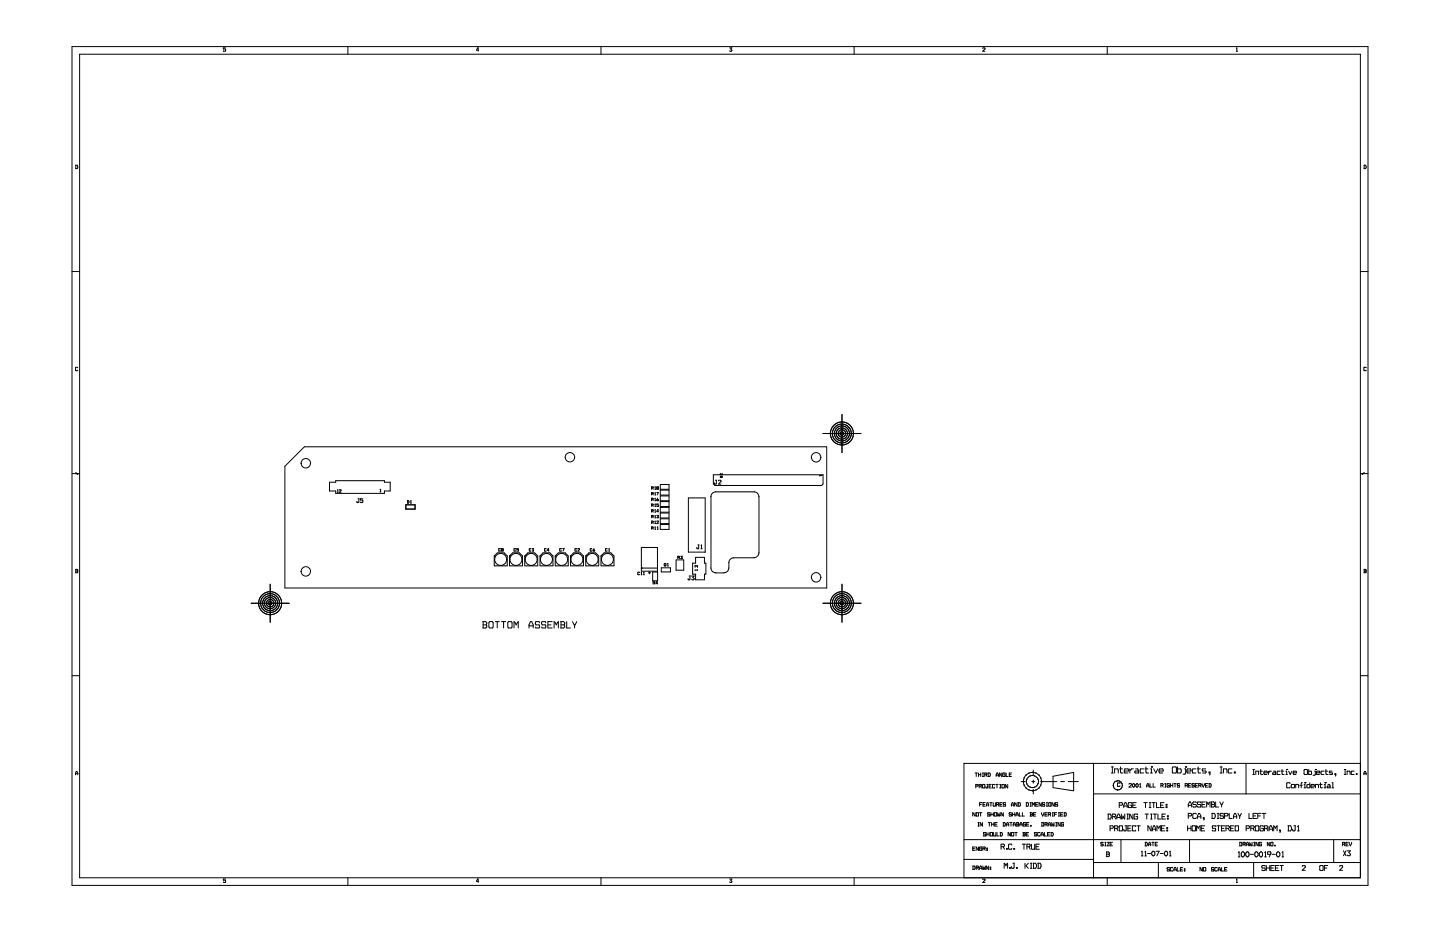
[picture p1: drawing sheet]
<svg xmlns="http://www.w3.org/2000/svg" width="432mm" height="279mm" viewBox="0 0 432 279" stroke-linecap="round" stroke-linejoin="round" font-family="sans-serif">
<g fill="none" stroke="#000" stroke-width=".3">
<path d="M21.6 14h388.6v251.4h-388.6zM23.9 16.3h384v246.8h-384zM67.6 14.4h-.6v.3l.6 .2v.5l-.6-.2M104.3 14v2.3M143.6 15h-.7l.3-.6h.2v1M180.2 14v2.3M218.8 14.4h.7l-.4 .3 .4 .5-.2 .2-.5-.2M256.1 14v2.3M294.7 14.5l.6-.1 .1 .3-.7 .7h.7M332 14v2.3M370.8 14.5l.1-.1v1M370.8 15.4h.3"/>
<path d="M22.6 49.5h.6l.1 .4-.1 .6h-.6M22.7 49.5v1M409 49.5h.5l.2 .4-.2 .6h-.5M409.1 49.5v1M21.6 81.4h2.3M407.9 81.4h2.3M23.3 110.3l-.1-.2-.6 .2 .1 .8 .6-.1M409.7 110.3l-.1-.2-.6 .2 .1 .8 .6-.1M91.3 133.9h156.6v42.4h-162.5v-36.5zM172.3 137.1a1.42 1.42 0 0 1-2.1 1.1 1.42 1.42 0 0 1-.2-2.4 1.42 1.42 0 0 1 2.3 .9v.4M243.3 137.1a1.42 1.42 0 0 1 1.4-1.4 1.42 1.42 0 0 1 1.4 1.4 1.4 1.4 0 0 1-1.4 1.4 1.4 1.4 0 0 1-1.4-1.4M246.8 130h11.4"/>
<path d="M252.5 124.2v11.5M21.6 142h2.3M98.8 144.6h1.9v-.5h14.6v.5h1.7v2.6h-1.7v.7h-14.6v-.7h-1.9zM101.2 146.9l.1-.1v.8M101.2 147.6h.2M101.8 146.9l.4-.1 .1 .3-.5 .5h.5M107.3 149.5h.4M107.6 149.5l-.1 1.2h-.4l-.1-.4M108.8 149.5h-.7v.4l.7 .2-.1 .6-.6-.2M114 147.4h.2M114 146.8l.1-.1v.7M121.7 151.3h2.8v1.3h-2.8z"/>
<path d="M122.1 150.1h.4l.1 .2-.1 .5h-.4M122.2 150.1v.7M123.1 150.8h.3M123.1 150.2l.1-.1v.7M195.4 151.5h.3M195.4 156.6h.3M195.4 146.3h.3M195.4 158.3h.3M195.4 153.2h.3M195.4 154.9h.3M195.4 149.7h.3M195.4 148h.3"/>
<path d="M195.7 151.5l.2 .3M195.7 156.6l.2 .4M195.7 146.3l.2 .4M195.7 158.3l.2 .4M195.7 153.2l.2 .3M195.7 154.9l.2 .3M195.7 149.7l.2 .4M195.7 148l.2 .4M195.7 146.3v-.4h-.3v.8M195.7 148v-.3h-.3v.7M195.7 149.7v-.3h-.3v.7M195.7 151.5v-.4h-.3v.7"/>
<path d="M195.7 153.2v-.4h-.3v.7M195.7 154.9v-.4h-.3v.7M195.7 156.6v-.4h-.3v.8M195.7 158.3v-.4h-.3v.8M196.4 146.7h.2M196.4 157h.2M196.4 155.2h.2M196.4 153.5h.2M196.4 150.1h.2M196.4 158.7h.2M196.4 151.2l.1-.1v.7M196.4 146l.1-.1v.8"/>
<path d="M196.4 147.8l.1-.1v.7M196.4 149.5l.1-.1v.7M196.4 152.9l.1-.1v.7M196.4 154.6l.1-.1v.7M196.4 156.3l.1-.1v.8M196.4 158.1l.1-.2v.8M196.4 151.8h.2M196.4 148.4h.2M196.9 156.3l.5-.1v.3l-.5 .5h.5M196.9 154.5h.5l-.2 .3 .2 .4h-.5M196.9 147.7h.5l-.3 .7M197 146.3v.4h.4v-.4"/>
<path d="M197 146.3v-.4h.4v.4M197 146.3h.4M197.1 158.7h.2M197.1 158.1l.1-.2v.8M197.2 149.4l-.3 .6 .5 .1v-.4h-.4M197.4 151.1h-.5v.2l.5 .2v.3l-.5-.1M197.4 153.3h-.5l.3-.5 .1 .7M198 145.2h2.6v1.5h-2.6zM198 146.9h2.6v1.5h-2.6zM198 148.7h2.6v1.4h-2.6zM198 150.4h2.6v1.4h-2.6zM198 152.1h2.6v1.4h-2.6z"/>
<path d="M198 153.8h2.6v1.5h-2.6zM198 155.5h2.6v1.5h-2.6zM198 157.2h2.6v1.5h-2.6zM206.4 149.3h5.1v16.2h-5.1zM213.9 142.3h32.9v2.8l-.4 .4h-32l-.5-.4zM214.5 144h.4M214.8 144l-.1 1.1h-.4l-.1-.4M215.4 144.2l.1-.2h.6l.1 .4-.8 .7h.8M216 142.9l.4-.1 .2 .2-.4 .2zM216.1 141.9v.5M216.6 141.9v.5l-.2-.2-.2 .2M227.5 148.9a1.42 1.42 0 0 0-1.4-1.5h-11.5a1.43 1.43 0 0 0-1.4 1.5v21.4a1.41 1.41 0 0 0 1.4 1.4"/>
<path d="M227.6 148.9v16.9M245.8 142.5v.2M246.3 142.5l.1 .1h-.6M407.9 142h2.3M22.6 170.7h.6v.5M22.7 171.2h.5M22.7 170.7v1M23.2 171.2v.5h-.6M81 175.1v11.5M148.2 166.7h.1M149.1 165.7h2.1l.9 1v2.9h-3.9v-2.9zM150 164.6h-.4v.6l.4-.1"/>
<path d="M150.5 164.8v-.3h.3v.3M150.5 164.8v.4h.3v-.4M150.5 164.8h.3M152.8 166.7h.1M152.8 166.7l.9-1h2l1 1v2.9h-3.9zM154.6 164.6h-.5l.1 .6 .4-.1M155.4 164.5h-.4v.2l.4 .1v.4l-.4-.1M157.4 166.7h.1M158.3 165.7h2l.9 1v2.9h-3.8v-2.9zM159.2 164.6h-.5v.6l.5-.1M159.6 164.5h.4l-.2 .2 .1 .5-.3-.1M161.9 166.7h.1"/>
<path d="M162.9 165.7h2l.9 1v2.9h-3.9v-2.9zM163.7 164.6h-.4v.6l.4-.1M164.6 165h-.5l.3-.5 .1 .7M166.5 166.7h.1M167.4 165.7h2.1l.9 1v2.9h-3.9v-2.9zM168.3 164.6h-.4v.6l.4-.1M168.7 164.5h.5l-.4 .7M171.1 166.7h.1M172 165.7h2l1 1v2.9h-3.9v-2.9zM172.9 164.6h-.5l.1 .6 .4-.1M173.3 164.6l.4-.1v.2l-.4 .5h.4M175.6 166.7h.1"/>
<path d="M176.6 165.7h2l.9 1v2.9h-3.9v-2.9zM177.5 164.6h-.5v.6l.5-.1M178.1 164.5l-.3 .6 .5 .1v-.4h-.4M180.2 166.7h.1M181.1 165.7h2.1l.9 1v2.9h-3.9v-2.9zM182 164.6h-.4v.6l.4-.1M182.5 165.2h.3M182.5 164.6l.2-.1v.7M191.8 171.7h-.5v.5h.5M192.2 172.3h.3M192.2 171.7l.2-.2v.8M192.3 164.1h4.8v7.1h-4.8z"/>
<path d="M192.3 170.3h4.8M193 172.3h.2M193 171.7l.1-.2v.8M194.4 171.7h.7M194.7 171.4v.6M195.7 171.5h1.5v2.6h-1.5zM195.8 174.8h.4M196.2 174.8l.1 .3M196.2 174.8v-.4h-.4v.7M197.2 174.9h-.5l.2-.5 .2 .7M198.3 170.2h2.7v1.2h-2.7zM199.3 168.9l.4 .1-.2 .7-.3-.2z"/>
<path d="M199.4 169.4l.3 .3M200.2 169.7h.2M200.2 169l.1-.1v.8M202.7 167.9h2.3v3h-2.3zM203.2 167.1h.4M203.6 167.1l.2 .4M203.6 167.1v-.3h-.4v.7M204.1 166.8h.5l-.3 .2 .3 .4h-.5M206.6 172.7h.4M206.9 172.7l-.1 1.1h-.4l-.1-.4M207.4 172.7h.8l-.5 .4 .5 .6-.3 .1-.5-.1M208.6 167.1h2.6v1.7h.5v3.3h-.5v1.7h-2.6v-1.7h-.9v-3.3h.9z"/>
<path d="M209.2 170.9h-.8l.1 .1M209.2 169.5v.5l-.5-.5h-.3l.1 .5M209.2 170.8v.2M209.3 163.4h.3M209.5 163.4l-.1 1.1h-.4v-.4M210.2 164.5h.4M210.2 163.5l.2-.1v1.1M214.6 171.7h2.5M218.5 170.3a1.41 1.41 0 0 1-1.4 1.4M226.1 167.2h-6.1a1.43 1.43 0 0 0-1.4 1.5v1.6M227.5 165.8a1.41 1.41 0 0 1-1.4 1.4M243.3 173.1a1.42 1.42 0 0 1 1.4-1.4 1.42 1.42 0 0 1 1.4 1.4 1.4 1.4 0 0 1-1.4 1.4 1.4 1.4 0 0 1-1.4-1.4"/>
<path d="M252.5 175.1v11.5M409 170.7h.5l.1 .5M409.1 171.2h.5M409.1 170.7v1M409.6 171.2l-.1 .5h-.5M75.3 180.8h11.4M144.7 186.4h1l.3 .3-.2 .6M144.9 187.3h.9M144.9 186.4v1.9M145.8 187.3l.2 .7-.3 .3h-1M146.8 186.4h.9l.2 .3-.2 1.6h-.9l-.2-.3zM148.5 186.4h1.2"/>
<path d="M149.1 186.4v1.9M150.4 186.4h1.2M151 186.4v1.9M152.4 186.4h1l.1 .3-.1 1.6h-1l-.1-.3zM154.1 188.3v-1.9l.7 .9 .6-.9v1.9M158.6 188.3v-1l.5-.9h.3l.5 .9v1M158.6 187.6h1.3M161.8 186.7l-.2-.3h-.9l-.2 .3 .2 .6h.9l.2 .7-.2 .3h-.9l-.2-.3M163.7 186.7l-.2-.3h-.9l-.2 .3 .2 .6h.9l.2 .7-.2 .3h-.9l-.2-.3M164.3 187.3h.9M165.6 186.4h-1.3v1.9h1.3M166.2 188.3v-1.9l.6 .9 .6-.9v1.9"/>
<path d="M168.1 186.4h.9l.3 .3-.1 .6M168.2 187.3h1M168.2 186.4v1.9M169.2 187.3l.1 .7-.3 .3h-.9M169.9 186.4v1.9h1.2M171.7 186.4l.5 .9h.3l.4-.9M172.3 187.3v1M246.8 180.8h11.4M21.6 202.6h2.3M407.9 202.6h2.3M22.6 232.3l.3-1h.2l.2 .5v.5M22.6 231.9h.7"/>
<path d="M292.4 231.7h.7M292.6 235.7h.5l.2-.4-.7-.1v1M292.7 231.7v1.1M293.4 231.7v1.1M293.4 232.2h.7M293.6 235.7h.6l.1-.4-.7-.1v1M294 235.7l.3 .5M294.1 231.7v1.1M294.6 231.7h.3M294.6 232.8h.3M294.7 235.2h.6v1h-.6zM294.8 231.7v1.1"/>
<path d="M295.3 232.2h.4l.3-.3-.7-.2v1.1M295.7 232.2l.3 .6M295.9 235.2h.3M296.2 235.2l-.1 1h-.4v-.4M296.2 231.7h.6l.2 .4-.2 .7h-.6M296.3 231.7v1.1M296.6 235.7h.5M297.3 235.2h-.7v1h.7M298.3 235.3l-.1-.1-.6 .1 .1 .9h.5l.1-.2M298.6 235.2h.7M298.7 232.8l.3-1.1 .4 .5v.6M298.7 232.4h.7"/>
<path d="M299 235.2v1M299.8 235.2h.3M299.8 236.2h.3M300 235.2v1M300.4 231.7v1.1l-.7-1.1v1.1M300.5 235.2h.6v1h-.6zM301.4 231.9l-.1-.2-.6 .2 .1 .9h.5l.1-.6h-.4M301.7 231.7v1.1h.6M302.2 235.2v1l-.7-1v1M302.6 232.2h.5M303.3 231.7h-.7v1.1h.7M306.2 234.3h1.1"/>
<path d="M306.9 234.3h.1M306.9 234.3a2.74 2.74 0 0 0 2.7 2.7M309.4 234.3h.9M309.6 231.6a2.68 2.68 0 0 1 2.7 2.7M309.6 231.6h.1M309.6 231.6a2.74 2.74 0 0 0-2.7 2.7M309.6 237.1h.1M309.8 230.9v1.4M309.8 233.8v1M309.8 236.6v1.4M312.1 234.3h4.8M312.3 234.3a2.67 2.67 0 0 1-2.7 2.7"/>
<path d="M312.3 234.3h.1M315.8 232.7l6.1-1.1v5.5l-6.1-1zM318.1 234.3h1.1M320.3 234.3h3M327.9 238h80M327.9 228.9v34.2M333.2 231.7h.6M333.2 229.9h.6M333.5 229.9v1.8M334 236l.4 .5 .6 .3 1.2-.4M334.2 231.7v-1.2h1l.1 1.2M335.2 234.1l.7 .2 .5 .5 .1 .6-.1 .6"/>
<path d="M335.2 234.1l-.7 .2-.4 .3-.2 .7v.7M335.7 230.5h.9M335.8 234.9l-.1-.2-.6 .2 .1 .9h.5l.1-.3M336 229.9v1.5l.2 .3h.6M336.4 236l-.3 .4M337.1 231.1h1.3l-.2-.6h-.9l-.2 .3 .2 .9h.9M338.5 235.1l.1-.2h.6l.1 .4-.8 .7h.8M338.8 230.5v1.2M339.9 234.9l.4 .4-.3 .7-.4-.4zM339.9 230.5h-.6l-.2 .3h-.3M340.5 230.5h.7l.3 1.2h-1.1l-.2-.3 .2-.3h.9M340.8 234.9l.5 .4-.3 .7-.4-.4z"/>
<path d="M341.8 236h.3M341.8 235.1l.1-.2v1.1M342.9 230.5h-.9l-.1 .3 .1 .9h.9M343.3 230.5h1M343.6 229.9v1.5l.2 .3h.6M343.8 236l.3-1.1 .5 .6v.5M343.8 235.6h.8M344.8 234.9v1.1h.6M345 230.5h.3v1.2M345 231.7h.6M345.3 229.9h.1M345.8 234.9v1.1h.6"/>
<path d="M345.9 230.5l.7 1.2 .6-1.2M347.6 231.1h1.2l-.1-.6h-1l-.1 .3 .1 .9h1M348.1 235.5h.5l.2-.4-.2-.2h-.5v1.1M348.5 235.5l.3 .5M349.3 234.9h.3M349.3 236h.3M349.5 234.9v1.1M350.6 235.1v-.2h-.5l-.1 .9 .6 .2v-.5h-.3M351 235.5h.7M351 234.9v1.1M351.7 229.9h.9l.2 .3-.2 1.5h-.9zM351.7 234.9v1.1"/>
<path d="M352 234.9h.7M352.3 234.9v1.1M353.1 229.9v1.8h.9l.2-.3-.2-.9h-.9M353.7 235.1l-.1-.2h-.5v.6h.5l.1 .3-.1 .2h-.5l-.1-.2M355.2 230.5h.3v1.2l-.2 .4h-.5M355.4 235.5h.5l.2-.4-.2-.2h-.5v1.1M355.5 229.9h.1M355.9 235.5l.2 .5M355.9 231.1h1.2l-.1-.6h-.9l-.2 .3 .2 .9h.9M356.4 235.5h.5M357.1 234.9h-.7v1.1h.7M358.1 235.1l-.1-.2h-.5l-.1 .4 .6 .2 .1 .3-.1 .2-.6-.2"/>
<path d="M358.4 235.5h.6M358.6 230.5h-.9l-.2 .3 .2 .9h.9M359 230.5h.9M359.1 234.9h-.7v1.1h.7M359.3 229.9v1.5l.2 .3h.5M359.5 235.5h.5l.2-.4-.7-.2v1.1M359.9 235.5l.3 .5M360.5 234.9l.3 1.1 .3-1.1M361.5 235.5h.5M361.5 230.5h-.9v.6h.9l.2 .3-.2 .3h-.9M362.2 234.9h-.7v1.1h.7M362.5 234.9h.5l.2 .4-.2 .7h-.5"/>
<path d="M362.6 234.9v1.1M362.8 231.7h-.3v-.3h.3l-.1 1M365.8 231.7h.7M365.8 229.9h.7M366.2 229.9v1.8M366.9 231.7v-1.2h.9l.1 1.2M369.4 230.5h-.9l-.2 .3 .2 .9h.9M370.1 231.4h.3v.3h-.3zM373.6 228.9v9.1M375.7 230.7h.5M375.7 232.2h.5M375.9 230.7v1.5"/>
<path d="M376.6 232.2v-1h.7l.1 1M377.8 231.2h.7M378 230.7v1.2l.2 .3h.4M379 231.7h1l-.1-.5h-.8l-.1 .2 .1 .8h.8M380.4 231.2v1M381.3 231.2l-.9 .2M381.8 231.2h.6l.2 1h-.9v-.5h.8M383.8 231.2h-.7l-.2 .2 .2 .8h.7M384.2 231.2h.7M384.4 230.7v1.2l.2 .3h.5M385.6 231.2h.2v1M385.6 232.2h.4"/>
<path d="M385.8 230.7h.1M386.4 231.2l.5 1 .5-1M386.8 234.9l-.1-.2h-.7l-.2 .2 .2 1.3h.7l.1-.3M387.3 235.2h.8v1h-.8zM387.8 231.7h1l-.2-.5h-.7l-.1 .2 .1 .8h.7M388.5 236.2v-1h.8l.1 1M389.8 235.4h.7M390.5 234.7h-.2l-.1 .2v1.3M391 236.2h.5M391 235.2h.3v1M391.2 230.7h.7v1.5h-.7l-.2-.3zM391.3 234.7h.1"/>
<path d="M392.4 230.7v1.5h.7v-1h-.7M392.8 234.7v1.5h-.8v-1h.8M393.1 235.7h1l-.1-.5h-.8l-.1 .2 .1 .8h.8M394.2 231.2h.2v1l-.1 .2h-.6M394.4 230.7h.1M394.5 236.2v-1h.7l.2 1M394.8 231.7h.9l-.1-.5h-.7l-.1 .2 .1 .8h.7M395.7 235.2h.8M395.9 234.7v1.2l.2 .3h.5M397 231.2h-.8l-.1 .2 .1 .8h.8M397.1 236.2h.5M397.1 235.2h.2v1"/>
<path d="M397.3 234.7h.1M397.3 231.2h.8M397.6 230.7v1.2l.1 .3h.5M398.2 235.2h.5l.2 1h-.8v-.5h.7M399.4 234.7h.3v1.5M399.4 236.2h.5M399.5 231.2h-.8v.5h.8l.1 .2-.1 .3h-.8M400.6 232.2h-.3v-.3h.3l-.2 .8M403.1 230.7h.5M403.1 232.2h.5M403.4 230.7v1.5M403.9 232.2v-1h.8l.1 1"/>
<path d="M406.1 231.2h-.8l-.1 .2 .1 .8h.8M406.7 231.9h.2v.3h-.2zM407.9 228.9h-118.8v34.2M409 232.3l.2-1h.2l.3 .5v.5M409 231.9h.7M289.1 257.6h38.8M289.1 251.7h118.8M291.7 259.6h.5l.2 .4-.2 .6h-.5M291.7 254.4h.5M291.8 259.6v1M292.4 243.6v1l-.7-1v1M292.4 253.9h-.7v1h.7"/>
<path d="M292.8 243.6h.5v1h-.5zM293.2 246.6h.4M293.2 247.6h.4M293.4 253.9v1l-.7-1v1M293.4 246.6v1M293.7 243.6h.7M293.8 241.2h.5M294 243.6v1M294.4 254.1l-.1-.2-.6 .2 .1 .8h.5l.1-.5h-.4M294.5 240.6h-.7v1.1M294.6 246.6v1l-.7-1v1M294.7 254.4h.6l.1-.3-.7-.2v1"/>
<path d="M294.7 259.6l.1 1 .3-.5M294.8 241.2h.5M295.1 260v.1M295.1 254.4l.3 .5M295.4 240.6h-.6v1.1h.6M295.4 259.6v1l-.3-.5M295.6 249.7l-.1-.1-.6 .1 .1 .4h.5v.5h-.5l-.1-.2M295.8 241.7l.2-1.1 .5 .6v.5M295.8 241.3h.7M295.9 250.1h.7M295.9 249.6v1M295.9 254.3l.2 .1z"/>
<path d="M295.9 254.8l.2 .1zM296.3 246.6h.7M296.5 259.6v1l-.8-1v1M296.6 249.6v1M296.7 246.6v1M296.8 240.6h.7M296.8 243.8l-.6-.2v.5h.6v.4v.1h-.6v-.1M296.9 260l.2 .1zM297 249.6h.6v1h-.6zM297.1 240.6v1.1M297.1 243.6v1M297.1 244.1h.8"/>
<path d="M297.3 246.6v1M297.3 247.1h.7M297.8 240.6l.1 1.1h.5l.1-1.1M297.9 243.6v1M297.9 249.6l.1 1h.5l.1-1M298 246.6v1M298.2 243.6h.6v1h-.6zM298.3 247.1h.6M298.8 241.2h.5l.2-.4-.2-.2h-.5v1.1M299 249.6v1h.6M299 246.6h-.7v1h.7M299.2 243.6l.1 1 .3-.5"/>
<path d="M299.3 241.2l.2 .5M299.6 244v.1M299.8 241.2h.6M299.9 249.6h.5l.2 .3-.2 .7h-.5M299.9 243.6l-.1 1-.2-.5M300 249.6v1M300.2 253.8h.7l.3-.5-.3-.2h-.7v1.5M300.5 240.6h-.7v1.1h.7M300.8 246.6h.5l.2 .3-.2 .7h-.5M300.8 253.8l.4 .8M300.9 243.6v1l-.7-1v1M300.9 246.6v1"/>
<path d="M301.5 240.8v-.2h-.6v.6h.6v.3v.2l-.7-.2M301.8 247.6l.2-1 .5 .5v.5M301.8 247.3h.7M301.8 254.3h.2v.3h-.2zM302.8 246.6h.7M303 249.6v1l-.7-1v1M303.1 246.6v1M303.3 241.7l.2-1.1 .5 .6v.5M303.3 241.3h.7M303.3 243.8l-.6-.2v.5h.5l.1 .4-.1 .1-.6-.1M303.4 253.3l-.1-.2h-.7l-.2 .2 .2 1.3h.7l.1-.3M303.4 249.6l.6 .1-.1 .9h-.5z"/>
<path d="M303.6 244.1h.7M303.6 243.6v1M303.7 258.8h.5M303.8 247.6l.2-1h.2l.3 .5v.5M303.8 247.3h.7M304 254.3h.2v.3h-.2zM304.1 258.8l-.1 1.5h-.6l-.1-.5M304.3 249.6h.7M304.3 243.6v1M304.6 244.6l.3-1 .4 .5v.5M304.6 244.3h.7M304.7 249.6v1"/>
<path d="M304.8 246.6h.6v.5M304.9 247.1h.5M304.9 246.6v1M305 240.6v1.1l-.8-1.1v1.1M305.3 240.6h.5l.2 .4-.2 .7h-.5M305.4 240.6v1.1M305.4 247.1v.5h-.6M305.6 243.6v1h.6M305.8 247.6l.3-1 .4 .5v.5M305.8 247.3h.7M306.5 253.1h1.1M306.6 243.6v1h.6"/>
<path d="M306.7 249.6h.6v.5M306.8 250.1h.5M306.8 249.6v1M307 253.1v1.5M307.3 250.1v.5h-.6M307.3 258.8v1.5M307.6 246.8l-.2-.2-.6 .2 .1 .3 .7 .2-.2 .3h-.5l-.1-.2M307.7 240.6h.5l.2 .4-.2 .7h-.5M307.7 250.1h.6M307.8 240.6v1.1M307.8 247.1h.6M307.9 253.8h.8l.2-.5-.2-.2h-.8v1.5"/>
<path d="M308.4 258.8l-.8 .7 .8 .8M308.4 249.6h-.7v1h.7M308.5 246.6h-.7v1h.7M308.5 253.8l.4 .8M308.9 240.6h.3M308.9 241.7h.3M308.9 243.6h.5l.1 .5M308.9 258.8h.6M309 243.6v1M309 244.1h.5M309 247.4l.2 .2zM309.1 240.6v1.1"/>
<path d="M309.2 258.8v1.5M309.3 253.1l.1 1.5h.8l.1-1.5M309.5 244.1l-.1 .5h-.5M309.5 241.7v-1.1l.4 .6 .4-.6v1.1M309.8 258.8h.8l.2 .5-.2 1h-.8M309.9 258.8v1.5M309.9 244.1h.5M310.6 241.2h.5M310.6 243.6h-.7v1h.7M310.6 253.8h.8M310.9 249.7l-.1-.1-.6 .1 .1 .4h.5v.5h-.5l-.1-.2M311.1 258.8h.8l.3 .5-.3 1h-.8"/>
<path d="M311.3 240.6h-.7v1.1h.7M311.3 258.8v1.5M311.7 253.1h-1.1v1.5h1.1M311.9 249.7l-.1-.1-.7 .1 .2 .9h.5l.1-.2M312.2 250.6l.3-1 .4 .5v.5M312.2 250.3h.7M312.3 240.6v1.1l-.7-1.1v1.1M312.3 243.6l.4 1 .3-1M312.3 246.6h.5l.2 .3-.2 .7h-.5M312.4 246.6v1M313.2 249.6v1h.6M313.3 240.8l-.1-.2h-.5v.6h.5l.1 .3-.1 .2-.6-.2"/>
<path d="M313.4 247.1h.5l.1-.3-.6-.2v1M313.4 244.1h.5M313.8 240.6h.3M313.8 241.7h.3M313.8 247.1l.2 .5M313.9 240.6v1.1M314 243.6h-.6v1h.6M314.1 250.1h.5M314.3 247.6l.3-1 .4 .5v.5M314.3 247.3h.7M314.3 244.1h.6l.1-.3-.7-.2v1M314.5 240.6h.5v1.1l-.5-.2z"/>
<path d="M314.8 249.6h-.7v1h.7M314.8 244.1l.2 .5M315.1 249.6h.5l.2 .3-.2 .7h-.5M315.2 249.6v1M315.4 246.6v1l.3-.5M315.6 244.6h.3M315.6 243.6h.3M315.7 243.6v1M315.7 246.9v.2M316.1 246.6l-.1 1-.3-.5M316.1 240.6v1.1l-.7-1.1v1.1M316.2 244.1h.5"/>
<path d="M316.6 246.6h.3M316.6 247.6h.3M316.7 246.6v1M316.9 243.6h-.7v1M317.2 240.8l-.1-.2h-.6v.6h.6l.1 .3-.1 .2-.7-.2M317.4 244.6h.3M317.4 243.6h.3M317.5 243.6v1M317.9 246.6v1l-.7-1v1M318.1 244.1h.5M318.7 243.6h-.6v1h.6M318.9 246.8v-.2l-.7 .2 .1 .8h.6v-.5h-.3"/>
<path d="M319.1 243.6h.5l.1 .4-.1 .6h-.5M319.2 243.6v1M327.9 258.6h80M330.8 252.7l-.1-.2-.6 .2 .1 .4h.5v.5l-.6-.2M331.3 253.6h.3M331.3 252.5h.3M331.5 252.5v1.1M331.7 255.4h.7l.3 .3-.2 .4M331.9 256.1h.6M331.9 255.4v1.4M332 252.5h.6l-.6 1.1h.6M332.2 244.1h.8l.2 .5-.2 .9h-.8"/>
<path d="M332.3 244.1v1.4M332.5 256.1l.2 .5-.3 .2h-.7M332.9 248.3h.7l.3-.5-.3-.2h-.7v1.5M332.9 253.1h.5M333.5 244.8h.8l.3-.5-.3-.2h-.8v1.4M333.6 252.5h-.7v1.1h.7M334.2 244.8l.4 .7M334.2 248.3h.8l.2-.5-.2-.2h-.8v1.5M334.9 248.3l.3 .8M334.9 245.5v-.7l.4-.7h.2l.4 .7v.7M334.9 245.1h1M335.6 241.4h.8l.2-.5-.2-.3h-.8v1.5"/>
<path d="M335.7 247.6h.8v1.5h-.8zM336.1 251.7v6.9M336.3 244.1l.1 1.4 .4-.7M336.8 244.6v.2M337 242.1v-.7l.4-.8h.2l.4 .8v.7M337 241.6h1M337.3 244.1l-.2 1.4-.3-.7M337.4 247.6h.5M337.7 247.6l-.1 1.5h-.5l-.1-.5M337.9 244.1h.5M337.9 245.5h.5M338.2 244.1v1.4"/>
<path d="M338.2 248.3h.8M339.2 247.6h-1v1.5h1M339.3 240.9l-.1-.3h-.7l-.2 .3 .2 1.2h.7l.1-.7h-.5M339.7 241.4h.7M339.7 244.1v1.4l-.9-1.4v1.4M340.6 247.8l-.2-.2h-.7l-.1 .2 .1 1.3h.7l.2-.3M340.7 240.6h-1v1.5h1M340.9 247.6h1M341.1 244.3l-.1-.2h-.8v1.4h.8l.1-.7h-.5M341.4 247.6v1.5M342.3 255.4l.2-.2v1.4M342.3 256.6h.4"/>
<path d="M343 240.6h1M343.3 256.6h.4M343.3 255.4l.2-.2v1.4M343.4 244.1h1M343.4 252.5h.5l.1 .4-.1 .7h-.5M343.5 252.5v1.1M343.5 240.6v1.5M343.9 244.1v1.4M344.1 255.9h.9M344.4 253.6l.2-1.1 .5 .6v.5M344.4 253.2h.7M344.6 240.6h.5"/>
<path d="M344.6 242.1h.5M344.8 240.6v1.5M345 244.1h.5M345 245.5h.5M345.2 247.6v1.5l-1-1.5v1.5M345.3 244.1v1.4M345.4 252.5h.7M345.4 240.6h1.1M345.5 255.4l.4-.2a.84 .84 0 0 1 0 1.4h-.2a.8 .8 0 0 1-.2-1.2zM345.6 249.1v-.8l.3-.7h.3l.3 .7v.8M345.6 248.6h.9M345.7 252.5v1.1"/>
<path d="M345.9 244.1h.9M345.9 240.6v1.5M346.3 244.1v1.4M346.4 253.1h.5M346.6 255.2h1l-.7 1.4M346.8 240.6v1.5h.9M346.9 249.1v-1.5l.5 .7 .5-.7v1.5M347.1 252.5h-.7v1.1h.7M347.2 244.1v1.4h.9M347.3 258.6v4.5M347.9 255.9h.9M348 241.4h.8"/>
<path d="M348.3 248.3h.7M348.4 244.8h.8M349 240.6h-1v1.5h1M349.3 255.4l.2-.2 .5 .2a.8 .8 0 0 1-.2 1.2h-.3a.8 .8 0 0 1-.2-1.2zM349.3 247.6h-1v1.5h1M349.5 244.1h-1.1v1.4h1.1M349.7 241.1h.2v.3h-.2zM349.7 241.9h.2v.2h-.2zM349.9 248.1h.2v.2h-.2zM349.9 248.8h.2v.3h-.2zM350.1 245.3h.2v.2h-.2zM350.1 244.6h.2v.2h-.2z"/>
<path d="M350.7 256.6h.5M350.7 255.4l.2-.2v1.4M356.1 247.6v1.5M356.1 248.3h1M356.3 241.9v-.7l.4-.8h.3l.3 .8v.7M356.3 244.6h.8l.2-.5-.2-.3h-.8v1.6M356.3 241.4h1M356.7 251.7v6.9M357.1 247.6v1.5M357.6 247.6h.8v1.5h-.8zM358.7 244.1l-.1-.3h-.8l-.1 .3 .1 1.3h.8l.1-.3M358.7 240.7l-.1-.3h-.8l-.1 .3 .1 .5h.8l.1 .2-.1 .5h-.8l-.1-.2"/>
<path d="M358.8 249.1v-1.5l.5 .7 .6-.7v1.5M359.1 245.4v-.8l.4-.8h.2l.4 .8v.8M359.1 244.9h1M360.1 240.7l-.1-.3h-.8l-.1 .3 .1 .5h.8v.7h-.8l-.1-.2M360.2 248.3h.8M360.4 241.2h.8M361.1 245.4h-.3v-.3h.3l-.2 .8M361.2 247.6h-1v1.5h1M361.4 240.4h-1v1.5h1M361.8 241.9v-1.5l.5 .8 .5-.8v1.5M363.2 240.4h.7l.3 .3-.1 .5M363.3 241.2h.8"/>
<path d="M363.3 240.4v1.5M363.3 243.8h.9l.2 .5-.2 1.1h-.9M363.5 243.8v1.6M364.1 241.2l.1 .5-.3 .2h-.7M364.5 247.8l-.1-.2h-.8l-.1 .2 .1 .5h.8v.8h-.8l-.1-.3M364.5 240.4v1.5h.9M364.9 247.6h1M365 243.8h.5M365 245.4h.5M365.3 243.8v1.6M365.4 247.6v1.5M365.8 240.4l.4 .8h.2l.4-.8"/>
<path d="M366.3 248.3h.7M366.3 241.2v.7M366.9 244.1l-.2-.3h-.7v.8h.7l.2 .5-.2 .3h-.7l-.2-.3M367.2 244.6h.8l.3-.5-.3-.3h-.8v1.6M367.3 247.6h-1v1.5h1M367.6 248.3h.8l.3-.5-.3-.2h-.8v1.5M368.3 248.3l.4 .8M368.6 243.8v1.6h.9M369 248.3h.7M369.9 245.4v-.8l.3-.8h.3l.3 .8v.8M369.9 244.9h.9M370 247.6h-1v1.5h1"/>
<path d="M370.5 247.6h.8v1.5h-.8zM371.2 243.8l.4 .8h.3l.3-.8M371.3 255.6l.3-.2v1.5M371.3 256.9h.5M371.7 252.5h.5l.2 .4-.2 .7h-.5M371.7 244.6v.8M371.8 252.5v1.1M372.5 255.4h.3a.9 .9 0 0 1 0 1.5h-.3a.97 .97 0 0 1 0-1.5zM372.7 253.1h.6l.1-.4-.7-.2v1.1M373.2 253.1l.2 .5M373.7 248.3h.7l.3-.5-.3-.2h-.7v1.5M373.7 253.6l.3-1.1h.2l.2 .6v.5"/>
<path d="M373.7 253.2h.7M373.9 255.4h.3a.97 .97 0 0 1 0 1.5h-.3a.9 .9 0 0 1 0-1.5zM374.5 243.8v1.6h.9M374.7 252.5l.1 1.1 .3-.5M374.9 256.1h1M375.1 248.3h.7l.3-.5-.3-.2h-.7v1.5M375.1 252.9v.2M375.5 252.5l-.1 1.1-.3-.5M375.7 248.3l.4 .8M375.8 244.6h.7M375.9 258.6v4.5M375.9 253.6h.4"/>
<path d="M375.9 252.5h.4M376.1 252.5v1.1M376.6 247.6h.7v1.5h-.7zM376.6 255.4h.3l.4 .5-.2 .7-.5 .3a.97 .97 0 0 1 0-1.5zM376.8 243.8h-1v1.6h1M377.1 244.6h.8M377.3 252.5v1.1l-.7-1.1v1.1M378 255.4h.2a.97 .97 0 0 1 0 1.5h-.2a.9 .9 0 0 1 0-1.5zM378.2 243.8h-1.1v1.6M378.3 252.7l-.1-.2-.6 .2 .1 .9h.5l.1-.5h-.3M378.5 243.8h1.1M378.8 247.8l-.1-.2h-.7l-.2 .2 .2 1.3h.7l.1-.8h-.5"/>
<path d="M379 243.8v1.6M379.2 248.3h.7l.3-.5-.3-.2h-.7v1.5M379.2 256.9h.5M379.2 255.6l.3-.2v1.5M379.4 259.7l-.1-.2h-.8v.7h.8l.1 .5-.1 .3h-.8l-.1-.3M379.7 259.5v1.5M379.8 248.3l.4 .8M380.5 249.1v-.8l.4-.7h.3l.4 .7v.8M380.5 248.6h1.1M380.7 252.5v1.1l-.7-1.1v1.1M380.7 259.5v1.5M381 256.1h-.8v-.7h.8l.1 .2-.5 1.3"/>
<path d="M381.1 252.5l.6 .2-.1 .9-.6-.2zM381.4 256.1h1M381.9 249.1v-1.5l.5 .7 .5-.7v1.5M382.1 259.5h-1v1.5h1M382.2 253.4l.2 .2zM383.2 255.4h.2a.9 .9 0 0 1 0 1.5h-.2a.9 .9 0 0 1 0-1.5zM383.5 259.5h-1.1v1.5h1.1M383.8 259.5h1M383.9 249.1h-.2v-.3h.2l-.1 .8M384.3 259.5v1.5M384.4 256.9h.5M384.4 255.6l.3-.2v1.5"/>
<path d="M386.2 247.6h.8l.3 .5-.3 1h-.8M386.3 247.6v1.5M388 247.6h.5M388.4 247.6l-.2 1.5h-.5l-.1-.5M389.1 249.1h.5M389.1 247.8l.2-.2v1.5M390.5 259.8l.1-.3h.7l.1 .5-.9 .9h.9M395.9 259.5h.7l.1 .2-.1 1.3h-.7l-.2-.3zM398.1 259.5h-1v1.5M399.9 251.7v6.9M401.7 259.8l.1-.3h.7l.1 .5-.9 .9h.9M402.5 253.1h.6l.2-.4-.8-.2v1.1"/>
<path d="M402.8 255.1l.8 1.4M403 253.1l.3 .5M403.6 255.1l-.8 1.4M403.6 253.1h.5M403.9 255.1h1l-.4 .4 .4 .8-.2 .2h-.5l-.3-.2M404.3 252.5h-.7v1.1h.7M404.6 252.5l.3 1.1 .4-1.1M67.6 263.5h-.6v.4l.6 .1v.5l-.6-.1M104.3 263.1v2.3M143.6 264.2h-.7l.3-.7h.2v1M180.2 263.1v2.3M218.8 263.5h.7l-.4 .4 .4 .5-.2 .1-.5-.1"/>
<path d="M256.1 263.1v2.3M292.7 260.1h.5l.2-.3-.7-.2v1M293.2 260.1l.2 .5M293.7 260.6l.3-1h.2l.2 .5v.5M293.7 260.3h.7M294.7 263.7l.6-.2 .1 .4-.7 .6h.7M296.9 260.5l.2 .1zM301.1 260.3v-1.5l.5 .7 .5-.7v1.5M302.7 260.1h.3v.2h-.3zM304.8 260.1h.3v.2h-.3zM308.9 260.3h.6M332 263.1v2.3"/>
<path d="M350.7 260.3l-.1-.2h-.5v.5h.5l.1 .3-.1 .2-.6-.2M351.7 260.3l-.1-.2h-.5l-.1 .2 .1 .8 .6-.2M352 261.1l.3-1h.2l.2 .5v.5M352 260.8h.7M353 260.1v1h.7M353.9 260.6h.6M354.6 260.1h-.7v1h.7M355.1 260.9l.2 .2zM355.1 260.4l.2 .2zM360.6 260.1v1l-.8-1v1M360.9 260.1h.5l.2 .2-.2 .8-.6-.2zM364 260.3l-.1-.2h-.6v.5h.6l.1 .3-.1 .2-.6-.2"/>
<path d="M365 260.3l-.1-.2h-.5l-.1 .2 .1 .8 .6-.2M365.3 261.1l.2-1 .5 .5v.5M365.3 260.8h.7M366.3 260.1v1h.6M367.2 260.6h.5M367.9 260.1h-.7v1h.7M370.8 263.7l.1-.2v1M370.8 264.5h.3M379.7 260.2h1M381.1 260.2h.7M382.4 260.2h.8M397.1 260.2h.8"/>
<circle cx="91.7" cy="138.9" r="1.42"/>
<circle cx="252.4" cy="130" r="2.84"/>
<circle cx="252.4" cy="130" r="1.69"/>
<circle cx="252.4" cy="130" r=".55"/>
<circle cx="252.5" cy="130" r="3.5"/>
<circle cx="252.5" cy="129.9" r="2.26"/>
<circle cx="252.5" cy="129.9" r="1.12"/>
<circle cx="91.7" cy="171.3" r="1.42"/>
<circle cx="150.1" cy="167.7" r="1.8"/>
<circle cx="154.7" cy="167.7" r="1.8"/>
<circle cx="159.3" cy="167.7" r="1.8"/>
<circle cx="163.9" cy="167.7" r="1.8"/>
<circle cx="168.4" cy="167.7" r="1.8"/>
<circle cx="173" cy="167.7" r="1.8"/>
<circle cx="177.6" cy="167.7" r="1.8"/>
<circle cx="182.1" cy="167.7" r="1.8"/>
<circle cx="81" cy="180.8" r="2.84"/>
<circle cx="81" cy="180.8" r="1.7"/>
<circle cx="81" cy="180.8" r=".55"/>
<circle cx="81" cy="180.8" r="3.5"/>
<circle cx="81" cy="180.8" r="2.26"/>
<circle cx="81" cy="180.8" r="1.12"/>
<circle cx="252.4" cy="180.8" r="2.84"/>
<circle cx="252.4" cy="180.8" r="1.7"/>
<circle cx="252.4" cy="180.8" r=".55"/>
<circle cx="252.5" cy="180.8" r="3.5"/>
<circle cx="252.5" cy="180.8" r="2.26"/>
<circle cx="252.5" cy="180.8" r="1.12"/>
<circle cx="309.6" cy="234.3" r="1.81"/>
</g>
<path d="M22.7 141.7l.6 .5M409.1 141.7l-.6 .5" fill="none" stroke="#000" stroke-width=".42"/>
</svg>
